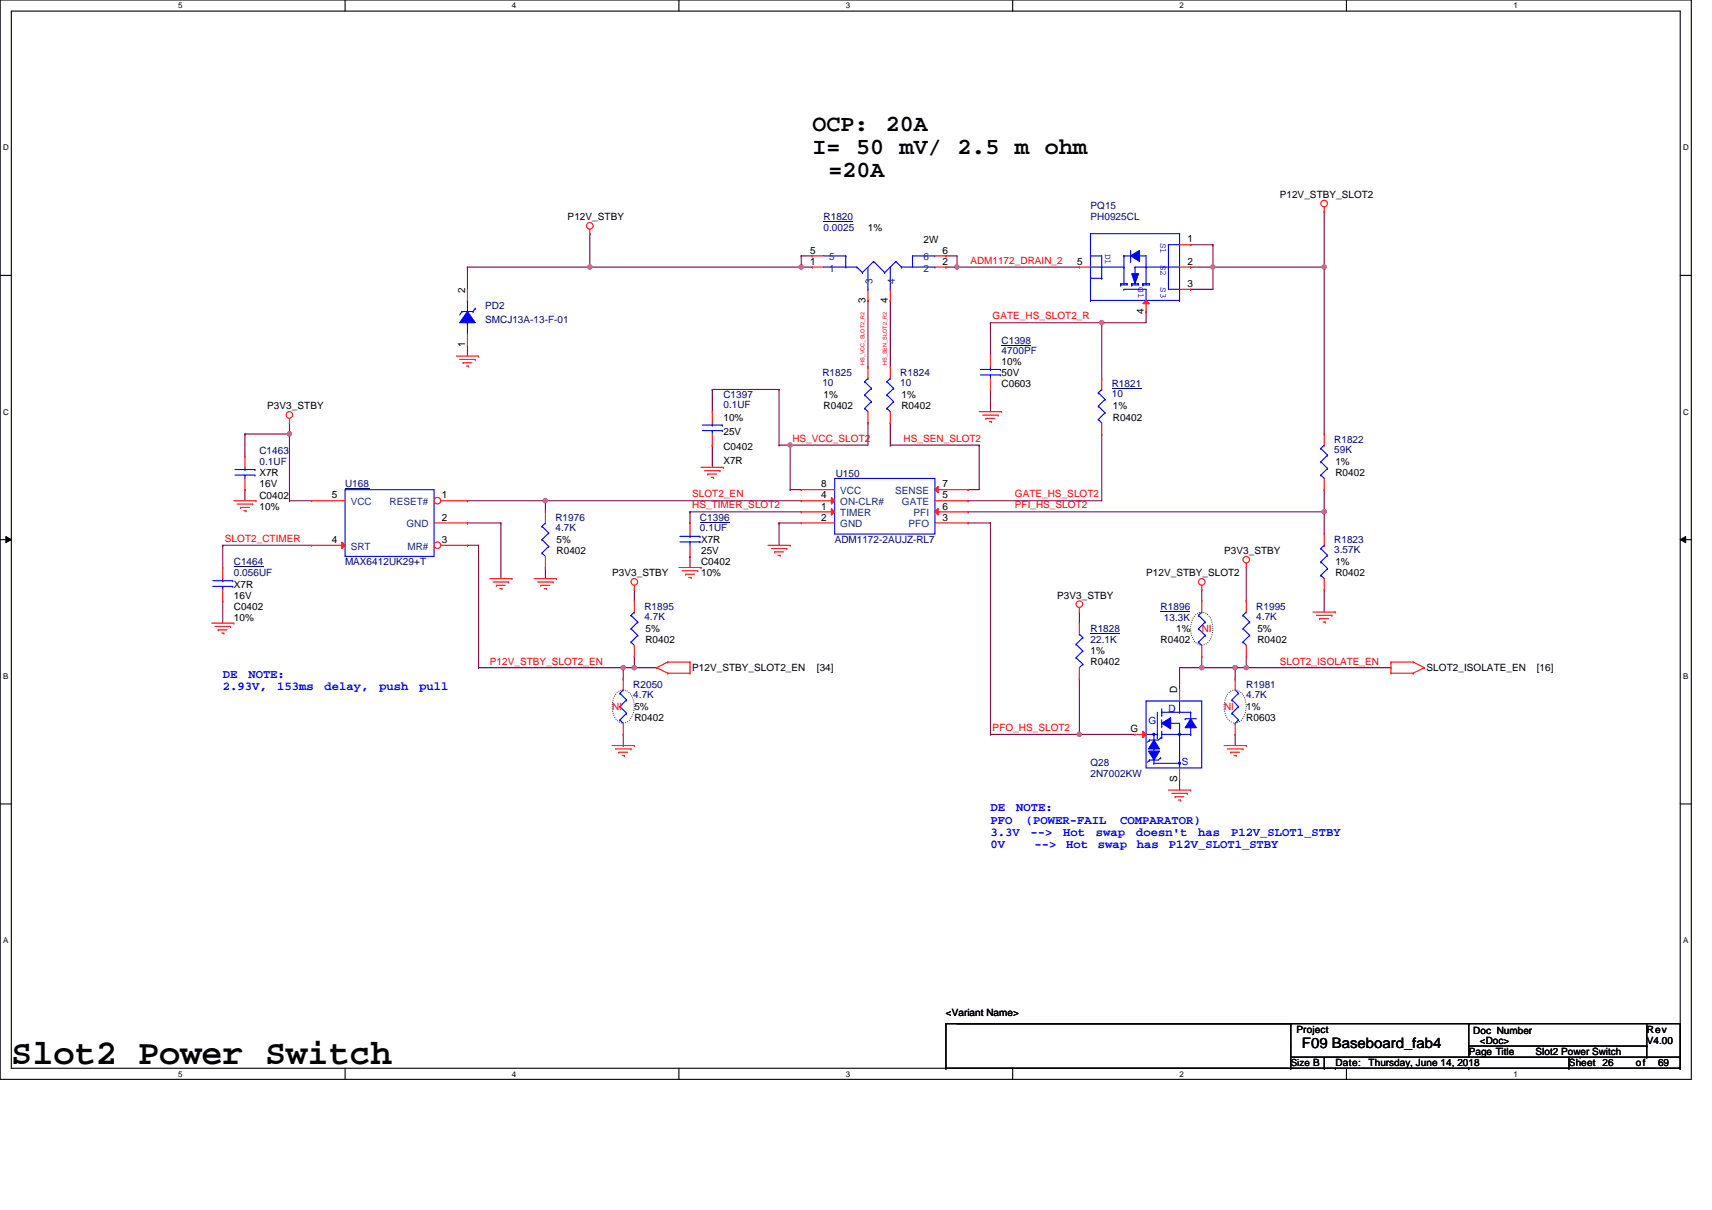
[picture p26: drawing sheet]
<svg xmlns="http://www.w3.org/2000/svg" width="297mm" height="210mm" viewBox="0 0 297 210" stroke-linecap="round" stroke-linejoin="round" font-family="sans-serif">
<defs><g id="words">
<text font-size="6.1" x="2" y="184.6">Slot2 Power Switch</text>
<g font-size="4">
<text x="140.9" y="22.7">OCP:</text>
<text x="153.7" y="22.7">20A</text>
<text x="140.9" y="26.7">I= 50 mV/ 2.5 m ohm</text>
<text x="143.7" y="30.8">=20A</text>
</g>
<text font-size="2.5" x="225.9" y="181.8">F09 Baseboard_fab4</text>
<g font-size="2.1" fill="#00f">
<text x="38.6" y="117.6">DE</text>
<text x="38.6" y="119.7">2.93V,</text>
<text x="43.1" y="117.6">NOTE:</text>
<text x="48.1" y="119.7">153ms</text>
<text x="56.3" y="119.7">delay,</text>
<text x="65.8" y="119.7">push</text>
<text x="72.7" y="119.7">pull</text>
<text x="171.8" y="140.8">DE</text>
<text x="171.8" y="142.9">PFO</text>
<text x="176.3" y="140.8">NOTE:</text>
<text x="178" y="142.9">(POWER-FAIL</text>
<text x="194.3" y="142.9">COMPARATOR)</text>
<text x="171.8" y="145">3.3V</text>
<text x="171.8" y="147.1">0V</text>
<text x="178.8" y="145">--&gt;</text>
<text x="179.5" y="147.1">--&gt;</text>
<text x="184.5" y="145">Hot</text>
<text x="185" y="147.1">Hot</text>
<text x="190.2" y="145">swap</text>
<text x="190.5" y="147.1">swap</text>
<text x="197.1" y="145">doesn't</text>
<text x="197.3" y="147.1">has</text>
<text x="202.8" y="147.1">P12V_SLOT1_STBY</text>
<text x="207.9" y="145">has</text>
<text x="213.6" y="145">P12V_SLOT1_STBY</text>
</g>
<g font-size="1.7">
<text x="222" y="34.4">P12V_STBY_SLOT2</text>
<text x="98.5" y="38.2">P12V_STBY</text>
<text x="150.6" y="40.2">1%</text>
<text x="140.6" y="44">5</text>
<text x="140.6" y="45.9">1</text>
<text x="160.2" y="42.1">2W</text>
<text x="163.6" y="45.9">2</text>
<text x="163.6" y="44">6</text>
<text x="186.9" y="45.9">5</text>
<text x="206" y="45.9">2</text>
<text x="206" y="42.1">1</text>
<text x="80.7" y="50.8" transform="rotate(-90 80.7 50.8)">2</text>
<text x="150.2" y="52.5" transform="rotate(-90 150.2 52.5)">3</text>
<text x="154.1" y="52.5" transform="rotate(-90 154.1 52.5)">4</text>
<text x="206" y="49.8">3</text>
<text x="198.5" y="54.4" transform="rotate(-90 198.5 54.4)">4</text>
<text x="80.7" y="60.2" transform="rotate(-90 80.7 60.2)">1</text>
<text x="173.8" y="63.3">10%</text>
<text x="173.8" y="65.2">50V</text>
<text x="46.4" y="71">P3V3_STBY</text>
<text x="142.9" y="69.1">1%</text>
<text x="142.9" y="71">R0402</text>
<text x="156.4" y="69.1">1%</text>
<text x="156.4" y="71">R0402</text>
<text x="173.8" y="67.2">C0603</text>
<text x="193.1" y="71">1%</text>
<text x="125.5" y="73">10%</text>
<text x="125.5" y="75.5">25V</text>
<text x="125.5" y="78">C0402</text>
<text x="193.1" y="73">R0402</text>
<text x="45" y="82.6">X7R</text>
<text x="125.5" y="80.5">X7R</text>
<text x="231.7" y="80.7">1%</text>
<text x="231.7" y="82.6">R0402</text>
<text x="45" y="84.5">16V</text>
<text x="45" y="86.5">C0402</text>
<text x="45" y="88.4">10%</text>
<text x="57.5" y="86.5">5</text>
<text x="76.7" y="86.5">1</text>
<text x="142.5" y="88.4">1</text>
<text x="142.5" y="86.5">4</text>
<text x="142.5" y="84.5">8</text>
<text x="163.6" y="86.5">5</text>
<text x="163.6" y="88.4">6</text>
<text x="163.6" y="84.5">7</text>
<text x="57.5" y="94.2">4</text>
<text x="76.7" y="90.3">2</text>
<text x="76.7" y="94.2">3</text>
<text x="96.6" y="94.2">5%</text>
<text x="121.6" y="94.2">X7R</text>
<text x="142.5" y="90.3">2</text>
<text x="163.6" y="90.3">3</text>
<text x="40.6" y="101.9">X7R</text>
<text x="96.6" y="96.1">R0402</text>
<text x="106.2" y="100">P3V3_STBY</text>
<text x="121.6" y="98.1">C0402</text>
<text x="121.6" y="100">10%</text>
<text x="121.6" y="96.1">25V</text>
<text x="198.9" y="100">P12V_STBY_SLOT2</text>
<text x="212.4" y="96.1">P3V3_STBY</text>
<text x="231.7" y="98.1">1%</text>
<text x="231.7" y="100">R0402</text>
<text x="40.6" y="105.8">C0402</text>
<text x="40.6" y="107.7">10%</text>
<text x="40.6" y="103.8">16V</text>
<text x="183.4" y="103.8">P3V3_STBY</text>
<text x="112" y="109.6">5%</text>
<text x="112" y="111.6">R0402</text>
<text x="189.2" y="113.5">1%</text>
<text x="201.4" y="111.6">R0402</text>
<text x="204.1" y="109.6">1%</text>
<text x="218.2" y="109.6">5%</text>
<text x="218.2" y="111.6">R0402</text>
<text x="120.1" y="116.4">P12V_STBY_SLOT2_EN</text>
<text x="141.7" y="116.4">[34]</text>
<text x="189.2" y="115.4">R0402</text>
<text x="247.5" y="116.4">SLOT2_ISOLATE_EN</text>
<text x="266.6" y="116.4">[16]</text>
<text x="110.1" y="123.1">5%</text>
<text x="110.1" y="125.1">R0402</text>
<text x="204.3" y="120.2" transform="rotate(-90 204.3 120.2)">D</text>
<text x="216.2" y="125.1">R0603</text>
<text x="216.2" y="123.1">1%</text>
<text x="196.1" y="127">G</text>
<text x="204.3" y="135.7" transform="rotate(-90 204.3 135.7)">S</text>
<text x="164.1" y="176.2">&lt;Variant Name&gt;</text>
<text x="224.9" y="179.1">Project</text>
<text x="255.6" y="179.3">Doc Number</text>
<text x="285.7" y="179.1">Rev</text>
<text x="224" y="184.9">Size B</text>
<text x="231.7" y="184.9">Date:</text>
<text x="237.5" y="184.9">Thursday, June 14, 2018</text>
<text x="254.8" y="183">Page Title</text>
<text x="256.8" y="181.1">&lt;Doc&gt;</text>
<text x="266.4" y="183">Slot2 Power Switch</text>
<text x="272.2" y="184.9">Sheet 26</text>
<text x="283.8" y="184.9">of</text>
<text x="285.7" y="181.1">V4.00</text>
<text x="287.7" y="184.9">69</text>
</g>
<g font-size="1.7" fill="#000080">
<text x="142.9" y="38.2">R1820</text>
<text x="142.9" y="40.2">0.0025</text>
<text x="189.2" y="36.3">PQ15</text>
<text x="189.2" y="38.2">PH0925CL</text>
<text x="84.2" y="53.7">PD2</text>
<text x="84.2" y="56">SMCJ13A-13-F-01</text>
<text x="173.8" y="59.6">C1398</text>
<text x="142.7" y="65.2">R1825</text>
<text x="156.2" y="65.2">R1824</text>
<text x="173.8" y="61.4">4700PF</text>
<text x="125.5" y="69.1">C1397</text>
<text x="125.5" y="70.8">0.1UF</text>
<text x="142.7" y="67">10</text>
<text x="156.2" y="67">10</text>
<text x="192.9" y="67.2">R1821</text>
<text x="192.9" y="68.9">10</text>
<text x="231.5" y="76.8">R1822</text>
<text x="45" y="78.8">C1463</text>
<text x="45" y="80.7">0.1UF</text>
<text x="145" y="82.8">U150</text>
<text x="231.5" y="78.6">59K</text>
<text x="59.9" y="84.5">U168</text>
<text x="96.4" y="90.3">R1976</text>
<text x="96.4" y="92.1">4.7K</text>
<text x="121.5" y="90.3">C1396</text>
<text x="121.5" y="92.1">0.1UF</text>
<text x="144.8" y="94.2">ADM1172-2AUJZ-RL7</text>
<text x="231.5" y="94.2">R1823</text>
<text x="231.5" y="95.9">3.57K</text>
<text x="40.6" y="98.1">C1464</text>
<text x="40.6" y="100">0.056UF</text>
<text x="59.9" y="98.1">MAX6412UK29+T</text>
<text x="111.8" y="105.8">R1895</text>
<text x="111.8" y="107.5">4.7K</text>
<text x="201.4" y="105.8">R1896</text>
<text x="201.9" y="107.7">13.3K</text>
<text x="218" y="105.8">R1995</text>
<text x="218" y="107.5">4.7K</text>
<text x="189.2" y="109.6">R1828</text>
<text x="189.2" y="111.6">22.1K</text>
<text x="109.9" y="119.3">R2050</text>
<text x="216.2" y="119.3">R1981</text>
<text x="109.9" y="121">4.7K</text>
<text x="216.2" y="121">4.7K</text>
<text x="189.2" y="132.8">Q28</text>
<text x="189.2" y="134.7">2N7002KW</text>
</g>
<g font-size="1.7" fill="#004080">
<text x="143.9" y="45.2">5</text>
<text x="143.9" y="47.1">1</text>
<text x="160.2" y="47.1">2</text>
<text x="160.2" y="45.2">6</text>
<text x="151.4" y="49.2" transform="rotate(-90 151.4 49.2)">3</text>
<text x="155.3" y="49.2" transform="rotate(-90 155.3 49.2)">4</text>
<text x="60.9" y="87.7">VCC</text>
<text x="67.6" y="87.7">RESET#</text>
<text x="145.8" y="89.6">TIMER</text>
<text x="145.8" y="87.7">ON-CLR#</text>
<text x="145.8" y="85.7">VCC</text>
<text x="155.3" y="85.7">SENSE</text>
<text x="156.5" y="87.7">GATE</text>
<text x="158.5" y="89.6">PFI</text>
<text x="60.9" y="95.4">SRT</text>
<text x="70.5" y="91.5">GND</text>
<text x="70.7" y="95.4">MR#</text>
<text x="145.8" y="91.5">GND</text>
<text x="157.6" y="91.5">PFO</text>
</g>
<g font-size="1.7" fill="#f00">
<text x="168.4" y="45.7">ADM1172_DRAIN_2</text>
<text x="172.2" y="55.4">GATE_HS_SLOT2_R</text>
<text x="137.5" y="76.6">HS_VCC_SLOT2</text>
<text x="156.8" y="76.6">HS_SEN_SLOT2</text>
<text x="120.1" y="88.2">HS_TIMER_SLOT2</text>
<text x="120.1" y="86.3">SLOT2_EN</text>
<text x="176.1" y="86.3">GATE_HS_SLOT2</text>
<text x="176.1" y="88.2">PFI_HS_SLOT2</text>
<text x="39" y="94">SLOT2_CTIMER</text>
<text x="208.5" y="109.6">NI</text>
<text x="85" y="115.4">P12V_STBY_SLOT2_EN</text>
<text x="222" y="115.4">SLOT2_ISOLATE_EN</text>
<text x="106.2" y="123.1">NI</text>
<text x="212.4" y="123.1">NI</text>
<text x="172.2" y="126.8">PFO_HS_SLOT2</text>
</g>
<g font-size="1.7" fill="#00f">
<text x="199.3" y="125.6">G</text>
<text x="202.7" y="123.5">D</text>
<text x="205" y="132.7">S</text>
</g>
<g font-size="1.6" fill="#00f">
<text x="191.7" y="44" transform="rotate(90 191.7 44)">D1</text>
<text x="201.4" y="42.1" transform="rotate(90 201.4 42.1)">S1</text>
<text x="201.4" y="45.9" transform="rotate(90 201.4 45.9)">S2</text>
<text x="197.5" y="49.8" transform="rotate(90 197.5 49.8)">G1</text>
<text x="201.4" y="49.8" transform="rotate(90 201.4 49.8)">S3</text>
</g>
<g font-size="1.4">
<text x="30.9" y="1.5">5</text>
<text x="88.8" y="1.5">4</text>
<text x="146.7" y="1.5">3</text>
<text x="204.7" y="1.5">2</text>
<text x="262.6" y="1.5">1</text>
<text x=".5" y="26.1">D</text>
<text x="292" y="26.1">D</text>
<text x=".5" y="71.9">C</text>
<text x="292" y="71.9">C</text>
<text x=".5" y="117.8">B</text>
<text x="292" y="117.8">B</text>
<text x=".5" y="163.6">A</text>
<text x="292" y="163.6">A</text>
<text x="30.9" y="186.8">5</text>
<text x="88.8" y="186.8">4</text>
<text x="146.7" y="186.8">3</text>
<text x="204.7" y="186.8">2</text>
<text x="262.6" y="186.8">1</text>
</g>
<g font-size="1" fill="#f00">
<text x="150" y="63.3" transform="rotate(-90 150 63.3)">HS_VCC_SLOT2_R2</text>
<text x="153.9" y="63.3" transform="rotate(-90 153.9 63.3)">HS_SEN_SLOT2_R2</text>
</g>
</g></defs>
<path d="M0 0h293.5v187.2h-293.5zM2 1.9h289.5v183.4h-289.5z" fill="none" stroke="#000" stroke-width=".19"/>
<g fill="#fff">
<path d="M30.9 .2h.8v1.6h-.8z"/>
<path d="M30.9 185.5h.8v1.6h-.8z"/>
</g>
<path d="M59.9 0v1.9M59.9 185.3v1.9" fill="none" stroke="#000" stroke-width=".19"/>
<g fill="#fff">
<path d="M88.8 .2h.8v1.6h-.8z"/>
<path d="M88.8 185.5h.8v1.6h-.8z"/>
</g>
<path d="M117.8 0v1.9M117.8 185.3v1.9" fill="none" stroke="#000" stroke-width=".19"/>
<g fill="#fff">
<path d="M146.7 .2h.8v1.6h-.8z"/>
<path d="M146.7 185.5h.8v1.6h-.8z"/>
</g>
<path d="M175.7 0v1.9M175.7 185.3v1.9" fill="none" stroke="#000" stroke-width=".19"/>
<g fill="#fff">
<path d="M204.7 .2h.7v1.6h-.7z"/>
<path d="M204.7 185.5h.7v1.6h-.7z"/>
</g>
<path d="M233.6 0v1.9M233.6 185.3v1.9" fill="none" stroke="#000" stroke-width=".19"/>
<g fill="#fff">
<path d="M262.6 .2h.7v1.6h-.7z"/>
<path d="M262.6 185.5h.7v1.6h-.7z"/>
<path d="M.5 24.8h1v1.6h-1z"/>
<path d="M292 24.8h1v1.6h-1z"/>
<path d="M.5 70.7h1v1.5h-1z"/>
<path d="M292 70.7h1v1.5h-1z"/>
</g>
<path d="M0 47.8h2M291.5 47.8h2" fill="none" stroke="#000" stroke-width=".19"/>
<g fill="#fff">
<path d="M.5 116.5h.9v1.6h-.9z"/>
<path d="M292 116.5h.9v1.6h-.9z"/>
</g>
<path d="M0 93.6h2M291.5 93.6h2" fill="none" stroke="#000" stroke-width=".19"/>
<path d="M1 93.1l1 .5-1 .5zM291.5 93.6l1-.5v1z" fill="#000"/>
<path d="M1 93.1l1 .5-1 .5zM291.5 93.6l1-.5v1z" fill="none" stroke="#000" stroke-width=".17"/>
<g fill="#fff">
<path d="M.5 162.4h.9v1.5h-.9z"/>
<path d="M292 162.4h.9v1.5h-.9z"/>
</g>
<path d="M0 139.5h2M291.5 139.5h2" fill="none" stroke="#000" stroke-width=".19"/>
<path d="M207.3 106.8a1.54 1.54 0 0 1 2.7 .4 3.7 3.7 0 0 1-.6 4.4 1.55 1.55 0 0 1-2.4-.7 4 4 0 0 1 .3-4.1zM106.9 120.3a1.52 1.52 0 0 1 1.5-.6 1.52 1.52 0 0 1 1.2 1.1 3.7 3.7 0 0 1-.6 4.4 1.53 1.53 0 0 1-2.4-.8 4 4 0 0 1 .3-4.1zM213.1 120.3a1.52 1.52 0 0 1 1.5-.6 1.52 1.52 0 0 1 1.2 1.1 3.7 3.7 0 0 1-.7 4.4 1.53 1.53 0 0 1-2.3-.8 4 4 0 0 1 .3-4.1z" fill="none" stroke="#000" stroke-width=".19" stroke-dasharray="0 .4"/>
<path d="M81.1 59.8h.1M81.1 46.3h.1M81.1 46.3v3.9M81.1 59.8v2M81.1 46.3h57.9M102.3 40.5h.1M102.3 46.3h.1M102.3 40.5v5.8" fill="none" stroke="#800040" stroke-width=".19"/>
<circle cx="139" cy="46.3" r=".38" fill="#f0f"/>
<circle cx="139" cy="46.3" r=".38" fill="none" stroke="#f0f" stroke-width=".19"/>
<circle cx="102.3" cy="46.3" r=".38" fill="#f0f"/>
<circle cx="102.3" cy="46.3" r=".38" fill="none" stroke="#f0f" stroke-width=".19"/>
<path d="M139 44.4h.1M139 46.3h.1M139 44.4h1.9M139 44.4v1.9M139 46.3h1.9M166 46.3h.1M166 46.3h21.3" fill="none" stroke="#800040" stroke-width=".19"/>
<circle cx="166" cy="46.3" r=".38" fill="#f0f"/>
<circle cx="166" cy="46.3" r=".38" fill="none" stroke="#f0f" stroke-width=".19"/>
<g fill="none" stroke="#800040" stroke-width=".19">
<path d="M229.8 36.7h.1M229.8 36.7v9.6M164.1 44.4h.1M164.1 44.4h1.9v1.9M166 46.3h.1M123.6 67.6h.1M123.6 67.6h11.6M123.6 67.6v3.8M135.2 77.2h.1M135.2 67.6h.1M135.2 67.6v9.6M137.1 77.2h.1"/>
<path d="M137.1 77.2v7.7M150.6 73.3h.1M150.6 73.3v3.9h-15.4M154.5 73.3h.1M154.5 77.2h.1M154.5 77.2h15.4M154.5 73.3v3.9M169.9 77.2h.1M169.9 77.2v7.7h-1.9M137.1 84.9h.1M137.1 84.9h1.9M168 84.9h.1"/>
</g>
<circle cx="137.1" cy="77.2" r=".38" fill="#f0f"/>
<circle cx="137.1" cy="77.2" r=".38" fill="none" stroke="#f0f" stroke-width=".19"/>
<g fill="none" stroke="#800040" stroke-width=".19">
<path d="M171.8 56h.1M171.8 56v5.8M191.2 56h.1M191.2 56v9.6M198.9 54h.1M198.9 54v2h-7.7M210.5 46.3h.1M210.5 46.3h19.3M123.6 77.2h.1M123.6 77.2v3.9M171.8 67.6h.1M171.8 67.6v3.8"/>
<path d="M191.2 75.3h.1M191.2 75.3v11.6h-23.2M119.7 96.5h.1M119.7 88.8h.1M119.7 88.8v1.9M119.7 96.5v1.9M119.7 88.8h19.3M135.2 90.7h.1M135.2 90.7v3.9M135.2 90.7h3.8M168 86.9h.1M229.8 84.9h.1"/>
<path d="M229.8 84.9v3.9M229.8 102.3h.1M229.8 102.3v3.9"/>
</g>
<circle cx="229.7" cy="46.3" r=".38" fill="#f0f"/>
<circle cx="229.7" cy="46.3" r=".38" fill="none" stroke="#f0f" stroke-width=".19"/>
<circle cx="210.4" cy="46.3" r=".38" fill="#f0f"/>
<circle cx="210.4" cy="46.3" r=".38" fill="none" stroke="#f0f" stroke-width=".19"/>
<path d="M229.8 46.3h.1M229.8 46.3v29M168 88.8h.1M168 88.8h61.8" fill="none" stroke="#800040" stroke-width=".19"/>
<circle cx="229.7" cy="88.8" r=".38" fill="#f0f"/>
<circle cx="229.7" cy="88.8" r=".38" fill="none" stroke="#f0f" stroke-width=".19"/>
<path d="M171.8 56h.1M171.8 56h19.4M229.8 88.8h.1M229.8 88.8v3.8" fill="none" stroke="#800040" stroke-width=".19"/>
<circle cx="191.1" cy="56" r=".38" fill="#f0f"/>
<circle cx="191.1" cy="56" r=".38" fill="none" stroke="#f0f" stroke-width=".19"/>
<g fill="none" stroke="#800040" stroke-width=".19">
<path d="M150.6 52.1h.1M150.6 52.1v11.6M154.5 52.1h.1M154.5 52.1v11.6M164.1 46.3h.1M164.1 46.3h1.9M206.6 42.5h.1M206.6 46.3h.1M206.6 50.2h.1M206.6 42.5h3.9M206.6 46.3h3.9M210.5 42.5h.1"/>
<path d="M210.5 46.3h.1M210.5 42.5v7.7h-3.9M42.5 75.3h.1M42.5 75.3v3.8M50.2 73.3h.1M50.2 73.3v2h-7.7"/>
</g>
<circle cx="50.2" cy="75.3" r=".38" fill="#f0f"/>
<circle cx="50.2" cy="75.3" r=".38" fill="none" stroke="#f0f" stroke-width=".19"/>
<g fill="none" stroke="#800040" stroke-width=".19">
<path d="M50.2 75.3h.1M50.2 75.3v11.6M38.6 94.6h.1M38.6 94.6h15.5M38.6 94.6v3.8M81.1 90.7h.1M81.1 86.9h.1M81.1 90.7h5.8M81.1 86.9h13.5M86.9 90.7h.1M86.9 90.7v9.7M171.8 90.7h.1"/>
<path d="M171.8 90.7v36.7M38.6 104.2h.1M38.6 104.2v3.9M187.3 106.2h.1M187.3 117.8h.1M187.3 106.2v1.9M187.3 117.8v9.6M204.7 115.8h.1M204.7 115.8v3.9M204.7 115.8h3.8M208.5 115.8h.1M171.8 127.4h.1"/>
<path d="M171.8 127.4h25.1M187.3 127.4h.1M204.7 135.1h.1M204.7 135.1v2"/>
</g>
<circle cx="187.3" cy="127.4" r=".38" fill="#f0f"/>
<circle cx="187.3" cy="127.4" r=".38" fill="none" stroke="#f0f" stroke-width=".19"/>
<g fill="none" stroke="#800040" stroke-width=".19">
<path d="M42.5 84.9h.1M42.5 84.9v2M50.2 86.9h.1M50.2 86.9h3.9M83 94.6h.1M83 94.6v21.2M168 90.7h3.8M171.8 90.7h.1M83 115.8h.1M83 115.8h25.1M110.1 102.3h.1M110.1 113.9h.1"/>
<path d="M110.1 102.3v1.9M110.1 113.9v1.9"/>
</g>
<circle cx="108.1" cy="115.8" r=".38" fill="#f0f"/>
<circle cx="108.1" cy="115.8" r=".38" fill="none" stroke="#f0f" stroke-width=".19"/>
<path d="M81.1 94.6h.1M81.1 94.6h1.9M110.1 115.8h.1M110.1 115.8h3.8" fill="none" stroke="#800040" stroke-width=".19"/>
<circle cx="110" cy="115.8" r=".38" fill="#f0f"/>
<circle cx="110" cy="115.8" r=".38" fill="none" stroke="#f0f" stroke-width=".19"/>
<path d="M94.6 98.4h.1M94.6 86.9h.1M94.6 86.9v1.9M94.6 98.4v2M94.6 86.9h44.4" fill="none" stroke="#800040" stroke-width=".19"/>
<circle cx="94.6" cy="86.9" r=".38" fill="#f0f"/>
<circle cx="94.6" cy="86.9" r=".38" fill="none" stroke="#f0f" stroke-width=".19"/>
<path d="M208.5 102.3h.1M208.5 113.9h.1M208.5 102.3v1.9M208.5 113.9v1.9" fill="none" stroke="#800040" stroke-width=".19"/>
<circle cx="208.5" cy="115.8" r=".38" fill="#f0f"/>
<circle cx="208.5" cy="115.8" r=".38" fill="none" stroke="#f0f" stroke-width=".19"/>
<path d="M208.5 115.8h5.8M214.3 115.8h.1M214.3 127.4h.1M214.3 127.4v1.9" fill="none" stroke="#800040" stroke-width=".19"/>
<circle cx="214.3" cy="115.8" r=".38" fill="#f0f"/>
<circle cx="214.3" cy="115.8" r=".38" fill="none" stroke="#f0f" stroke-width=".19"/>
<path d="M216.2 98.4v5.8M214.3 115.8h.1M214.3 115.8v2M214.3 115.8h27M216.2 115.8h.1M216.2 104.2h.1M216.2 113.9v1.9M241.3 115.8h.1" fill="none" stroke="#800040" stroke-width=".19"/>
<circle cx="216.2" cy="115.8" r=".38" fill="#f0f"/>
<circle cx="216.2" cy="115.8" r=".38" fill="none" stroke="#f0f" stroke-width=".19"/>
<path d="M108.1 117.8h.1M110.1 115.8h.1M110.1 115.8h-2v2M108.1 129.3h.1M108.1 127.4v1.9" fill="none" stroke="#800040" stroke-width=".19"/>
<g fill="none" stroke="#f00" stroke-width=".19">
<path d="M102.3 39.8v.7M229.8 36.7h.1M229.8 35.9v.8M102.3 40.5h.1M50.2 73.3h.1M50.2 72.6v.7M79.2 61.8h3.8M79.8 62.4h2.7M80.3 62.9h.1M80.3 62.9h1.6M80.9 63.5h.4M81.3 63.5h.1"/>
<path d="M82.5 62.4h.1M83 61.8h.1M169.9 71.4h3.9M170.5 72h2.7M171.1 72.6h.1M171.1 72.6h1.5M171.6 73.2h.4M172 73.2h.1M173.2 72h.1M173.8 71.4h.1M40.6 86.9h3.8M41.1 87.4h2.8"/>
<path d="M41.7 88h.1M41.7 88h1.6M42.3 88.6h.4M42.7 88.6h.1M43.9 87.4h.1M44.4 86.9h.1M117.8 98.4h3.8M118.4 99h2.7M119 99.6h.1M119 99.6h1.5M121.1 99h.1M121.6 98.4h.1"/>
<path d="M121.6 81.1h3.9M122.2 81.7h2.7M122.8 82.2h.1M122.8 82.2h1.6M123.4 82.8h.4M123.8 82.8h.1M124.9 81.7h.1M125.5 81.1h.1M133.2 94.6h3.9M133.8 95.2h2.7M134.4 95.7h.1M134.4 95.7h1.5"/>
<path d="M135 96.3h.4M135.4 96.3h.1M136.5 95.2h.1M137.1 94.6h.1M216.2 98.4h.1M216.2 97.7v.7M36.7 108.1h3.9M37.3 108.7h2.7M37.9 109.3h.1M37.9 109.3h1.5M38.5 109.8h.3M38.8 109.8h.1"/>
<path d="M40 108.7h.1M40.6 108.1h.1M85 100.4h3.8M85.6 101h2.7M86.1 101.5h.1M86.1 101.5h1.6M86.7 102.1h.4M87.1 102.1h.1M88.3 101h.1M88.8 100.4h.1M92.7 100.4h3.9M93.3 101h2.7"/>
<path d="M93.8 101.5h.1M93.8 101.5h1.6M94.4 102.1h.4M94.8 102.1h.1M96 101h.1M96.6 100.4h.1M110.1 102.3h.1M110.1 101.5v.8M113.9 115.8h.1M113.9 115.8l2 1M115.9 114.9h.1M115.9 116.8h.1"/>
<path d="M115.9 114.9h3.8M115.9 116.8h3.8M115.9 114.9l-2 .9M119.5 100.2h.4M119.7 114.9h.1M119.7 116.8h.1M119.7 114.9v1.9M119.9 100.2h.1M187.3 106.2h.1M187.3 105.4v.8M208.5 102.3h.1M208.5 101.5v.8"/>
<path d="M227.8 106.2h3.9M228.4 106.7h2.7M229 107.3h.1M229 107.3h1.5M229.5 107.9h.5M230 107.9h.1M231.1 106.7h.1M231.7 106.2h.1M241.3 116.8h.1M241.3 114.9h.1M241.3 114.9h3.9M241.3 116.8h3.9"/>
<path d="M241.3 114.9v1.9M245.2 114.9h.1M245.2 116.8h.1M245.2 114.9l1.9 .9M247.1 115.8h.1M247.1 115.8l-1.9 1M106.2 129.3h3.9M106.8 129.9h2.7M107.4 130.5h.1M107.4 130.5h1.5M107.9 131.1h.4M108.3 131.1h.1"/>
<path d="M109.5 129.9h.1M110.1 129.3h.1M202.7 137.1h3.9M203.3 137.6h2.7M203.9 138.2h.1M203.9 138.2h1.5M204.5 138.8h.3M204.8 138.8h.1M206 137.6h.1M206.6 137.1h.1M212.4 129.3h3.8M213 129.9h2.7"/>
<path d="M213.5 130.5h.1M213.5 130.5h1.6M214.1 131.1h.4M214.5 131.1h.1M215.7 129.9h.1M216.2 129.3h.1"/>
<circle cx="102.3" cy="39.2" r=".57"/>
<circle cx="229.7" cy="35.3" r=".57"/>
<circle cx="50.2" cy="72" r=".57"/>
<circle cx="216.2" cy="97.1" r=".57"/>
<circle cx="110.1" cy="100.9" r=".57"/>
<circle cx="187.3" cy="104.8" r=".57"/>
<circle cx="208.5" cy="100.9" r=".57"/>
</g>
<g fill="none" stroke="#000" stroke-width=".19">
<path d="M164.1 177.6h.1M164.1 177.6h127.4M164.1 177.6v7.7M224 177.6h.1M224 177.6v7.7M254.8 177.6h.1M254.8 177.6v5.8M285.7 177.6v5.8M291.5 177.6h.1M291.5 177.6v7.7M164.1 185.3h.1M164.1 185.3h127.4"/>
<path d="M224 185.3h.1M224 183.4h67.5M229.8 185.3h.1M229.8 183.4v1.9M231.7 185.3h.1M254.8 185.3h.1M254.8 181.5h30.9M272.2 185.3h.1M272.2 183.4v1.9M274.1 183.4h.1M285.7 181.5h.1M285.7 183.4h.1"/>
<path d="M291.5 185.3h.1M291.5 183.4h.1"/>
</g>
<path d="M196.2 44.4l1.5-1v2z" fill="#00f"/>
<path d="M196.2 44.4l1.5-1v2z" fill="none" stroke="#00f" stroke-width=".19"/>
<path d="M196.4 47.5h1.1l-.6 1.7z" fill="#00f"/>
<g fill="none" stroke="#00f" stroke-width=".19">
<path d="M189.2 44.4h.1M189.2 40.5h.1M189.2 52.1h.1M189.2 44.4h2v3.9M189.2 46.3h5.8M189.2 40.5h15.5M189.2 40.5v11.6M189.2 52.1h15.5M189.2 48.3h2M191.2 48.3h.1M191.2 46.3h.1M194.4 49.4h.1"/>
<path d="M194.4 49.2h.1M194.4 49.2h1.2M194.4 49.2v.2M195 50.2h.1M195 44.4h.1M195 46.3h.1M195 50.2h3.9v1.9M195 44.4h1.2M195 44.4v4.8M195.6 49.2h.1M195.6 49.2v.2h-1.2M196.2 45.4h.1"/>
<path d="M196.2 43.4v2M196.4 47.5h1.1l-.6 1.7zM196.4 49.4h.1M196.4 49.2h.1M196.4 49.2h1.1M196.4 49.2v.2M196.9 49.2h.1M196.9 46.3h.1M196.9 46.3h7.8M196.9 46.3v2.9M197.5 49.2h.1M197.5 49.2v.2h-1.1"/>
<path d="M197.7 44.4h.1M197.7 44.4h1.2v4.8M198.3 49.4h.1M198.3 49.2h.1M198.3 49.2h1.2M198.3 49.2v.2M198.9 52.1h.1M198.9 46.3h.1M198.9 49.2h.1M199.5 49.2h.1M199.5 49.2v.2h-1.2M202.7 46.7h.1"/>
<path d="M202.7 46.5h.1M202.7 46.3h.1M202.7 42.5h.1M202.7 42.5v7.7h2M202.7 42.5h2M204.7 50.2h.1M204.7 46.3h.1M204.7 40.5h.1M204.7 52.1h.1M204.7 40.5v11.6"/>
</g>
<path d="M187.3 46.3h.1M187.3 46.3h1.9M204.7 50.2h1.9M204.7 46.3h1.9M206.6 50.2h.1M206.6 46.3h.1" fill="none" stroke="#f00" stroke-width=".19"/>
<path d="M198.3 52.7l.6-.6 .5 .6z" fill="#f00"/>
<path d="M198.3 52.7l.6-.6 .5 .6zM198.9 54h.1M198.9 52.1v1.9M204.7 42.5h1.9M206.6 42.5h.1" fill="none" stroke="#f00" stroke-width=".19"/>
<path d="M201.6 125.5l1.5-1v1.9z" fill="#00f"/>
<g fill="none" stroke="#00f" stroke-width=".19">
<path d="M200.8 128h.1M200.8 123.5v4.5M201.6 125.5l1.5-1v1.9zM201.6 124.1h.1M201.6 126h.1M201.6 128h.1M201.6 125.5h.1M201.6 123.5h.1M201.6 123v1.1M201.6 124.9v1.1M201.6 126.8v1.2M201.6 125.5h3.1v7.7"/>
<path d="M201.6 127.4h5M201.6 123.5h5M204.7 127.4h.1M204.7 123.5h.1M204.7 121.6v1.9M205.6 124.7h.1M205.6 124.7h2M206.6 127.4h.1M206.6 123.5h.1M206.6 123.5v1.2M206.6 126.2v1.2"/>
</g>
<path d="M200.2 128.4l1 1.5h-1.9z" fill="#00f"/>
<g fill="none" stroke="#00f" stroke-width=".19">
<path d="M199.5 128.4h.1M199.5 131.8h.1M199.5 128.4h1.5M199.5 131.8h1.5M200.2 128.4l1 1.5h-1.9zM200.2 128.9h.1M200.2 130.7h.1M200.2 132.4h.1M200.2 127.4v1.5M200.2 129.5v1.2M200.2 131.1v1.3M200.2 132.4h4.5"/>
<path d="M204.7 132.4h.1"/>
</g>
<path d="M200.1 127.3h.2v.2h-.2z" fill-rule="evenodd" fill="#00f"/>
<path d="M200.1 127.3h.2v.2h-.2z" fill="none" stroke="#00f" stroke-width=".19"/>
<path d="M199.3 130.3h1.9l-1 1.5z" fill="#00f"/>
<path d="M198.9 127.4h1.9M199.3 130.3h1.9l-1 1.5zM200.8 127.4h.1" fill="none" stroke="#00f" stroke-width=".19"/>
<path d="M204.5 132.3h.3v.2h-.3z" fill-rule="evenodd" fill="#00f"/>
<path d="M198.9 121.6h9.6v11.6h-9.6zM199.5 128.4h.1M199.5 131.8h.1M199.5 128.4l-.4 .4M199.5 131.8l-.4 .4M201.4 128h.1M201.4 131.5h.1M201.4 128l-.4 .4M201.4 131.5l-.4 .3M204.5 132.3h.3v.2h-.3z" fill="none" stroke="#00f" stroke-width=".19"/>
<path d="M206.6 124.7l1 1.5h-2z" fill="#00f"/>
<path d="M206.6 124.7l1 1.5h-2z" fill="none" stroke="#00f" stroke-width=".19"/>
<path d="M204.5 127.3h.3v.2h-.3z" fill-rule="evenodd" fill="#00f"/>
<path d="M204.5 127.3h.3v.2h-.3z" fill="none" stroke="#00f" stroke-width=".19"/>
<path d="M204.7 119.7h.1M204.7 119.7v1.9" fill="none" stroke="#f00" stroke-width=".19"/>
<path d="M198.3 126.8l.6 .6-.6 .6z" fill="#f00"/>
<g fill="none" stroke="#f00" stroke-width=".19">
<path d="M140.9 44.4h.1M140.9 46.3h.1M140.9 46.3h2M140.9 44.4h2M150.6 52.1h.1M150.6 50.2v1.9M154.5 52.1h.1M154.5 50.2v1.9M162.2 46.3h1.9M162.2 44.4h1.9M164.1 46.3h.1M164.1 44.4h.1"/>
<path d="M42.5 79.1h.1M42.5 79.1v2M150.6 73.3h.1M150.6 63.7h.1M150.6 63.7v1.9M150.6 71.4v1.9M154.5 73.3h.1M154.5 63.7h.1M154.5 63.7v1.9M154.5 71.4v1.9M191.2 75.3h.1M191.2 65.6h.1"/>
<path d="M191.2 65.6v2M191.2 73.3v2M229.8 75.3h.1M229.8 75.3v1.9M42.5 84.9h.1M42.5 83v1.9M229.8 84.9h.1M229.8 92.6h.1M229.8 83v1.9M229.8 92.6v2M108.1 117.8h.1M108.1 117.8v1.9"/>
<path d="M110.1 113.9h.1M110.1 104.2h.1M110.1 104.2v2M110.1 112v1.9M208.5 113.9h.1M208.5 104.2h.1M208.5 104.2v2M208.5 112v1.9M214.3 117.8h.1M214.3 117.8v1.9M229.8 102.3h.1M229.8 100.4v1.9"/>
<path d="M108.1 127.4h.1M108.1 125.5v1.9M196.9 127.4h.1M196.9 127.4h2M198.3 126.8l.6 .6-.6 .6zM204.7 135.1h.1M204.7 133.2v1.9M214.3 127.4h.1M214.3 125.5v1.9"/>
</g>
<g fill="none" stroke="#00f" stroke-width=".19">
<path d="M142.9 46.3h5.8M142.9 44.4h3.8M146.7 44.4h.1M146.7 46.3h.1M146.7 44.4v1.9M148.7 46.3h.1M148.7 46.3l.9 1M149.6 47.3h.1M150.6 50.2h.1M150.6 46.3v3.9M151.6 45.4h.1M151.6 45.4l-2 1.9"/>
<path d="M151.6 45.4l1.9 1.9M153.5 47.3h.1M154.5 50.2h.1M154.5 46.3v3.9M155.4 45.4h.1M155.4 45.4l-1.9 1.9M155.4 45.4l1 .9M156.4 46.3h.1M156.4 46.3h5.8M158.3 44.4h.1M158.3 44.4h3.9M158.3 44.4v1.9"/>
<path d="M162.2 46.3h.1M162.2 44.4h.1M150 70.8h.1M150 68.5h.1M150 66.2h.1M150 70.8l.6 .6M150 68.5l1.2 1.2M150 66.2l1.2 1.2M150.6 65.6h.1M150.6 65.6l-.6 .6M151.2 69.7h.1M151.2 67.4h.1"/>
<path d="M151.2 69.7l-1.2 1.1M151.2 67.4l-1.2 1.1M153.9 70.8h.1M153.9 68.5h.1M153.9 66.2h.1M153.9 70.8l.6 .6M153.9 68.5l1.1 1.2M153.9 66.2l1.1 1.2M154.5 65.6h.1M154.5 65.6l-.6 .6M155 69.7h.1M155 67.4h.1"/>
<path d="M155 69.7l-1.1 1.1M155 67.4l-1.1 1.1M190.6 72.8h.1M190.6 70.5h.1M190.6 68.1h.1M190.6 72.8l.6 .5M190.6 70.5l1.1 1.1M190.6 68.1l1.1 1.2M191.2 67.6h.1M191.2 67.6l-.6 .5M191.7 71.6h.1M191.7 69.3h.1"/>
<path d="M191.7 71.6l-1.1 1.2M191.7 69.3l-1.1 1.2M229.2 77.8h.1M229.2 77.8l1.1 1.2M229.8 77.2h.1M229.8 77.2l-.6 .6M230.3 79h.1M230.3 79l-1.1 1.1M40.8 82.4h3.4M40.8 81.4h3.4M42.5 81.4h.1M42.5 82.4h.1"/>
<path d="M42.5 81.1v.3M42.5 82.4v.6M44.2 82.4h.1M44.2 81.4h.1M144.8 83h17.4v9.6h-17.4zM229.2 82.4h.1M229.2 80.1h.1M229.2 99.8h.1M229.2 97.5h.1M229.2 95.2h.1M229.2 82.4l.6 .6M229.2 80.1l1.1 1.2"/>
<path d="M229.2 99.8l.6 .6M229.2 97.5l1.1 1.1M229.2 95.2l1.1 1.1M229.8 94.6h.1M229.8 94.6l-.6 .6M230.3 81.3h.1M230.3 98.6h.1M230.3 96.3h.1M230.3 81.3l-1.1 1.1M230.3 98.6l-1.1 1.2M230.3 96.3l-1.1 1.2M108.1 119.7h.1"/>
<path d="M108.1 119.7l-.5 .6M109.5 111.4h.1M109.5 109.1h.1M109.5 106.7h.1M109.5 111.4l.6 .6M109.5 109.1l1.2 1.1M109.5 106.7l1.2 1.2M110.1 106.2h.1M110.1 106.2l-.6 .5M110.7 110.2h.1M110.7 107.9h.1M110.7 110.2l-1.2 1.2"/>
<path d="M110.7 107.9l-1.2 1.2M207.9 111.4h.1M207.9 109.1h.1M207.9 106.7h.1M207.9 111.4l.6 .6M207.9 109.1l1.2 1.1M207.9 106.7l1.2 1.2M208.5 106.2h.1M208.5 106.2l-.6 .5M209.1 110.2h.1M209.1 107.9h.1M209.1 110.2l-1.2 1.2"/>
<path d="M209.1 107.9l-1.2 1.2M214.3 119.7l.6 .6M107.6 124.9h.1M107.6 122.6h.1M107.6 120.3h.1M107.6 124.9l.5 .6M107.6 122.6l1.1 1.1M107.6 120.3l1.1 1.1M108.7 123.7h.1M108.7 121.4h.1M108.7 123.7l-1.1 1.2M108.7 121.4l-1.1 1.2"/>
<path d="M213.7 121.4h.1M213.7 123.7h.1M213.7 121.4l1.2 1.2M213.7 123.7l1.2 1.2M214.3 125.5h.1M214.9 120.3h.1M214.9 122.6h.1M214.9 124.9h.1M214.9 120.3l-1.2 1.1M214.9 122.6l-1.2 1.1M214.9 124.9l-.6 .6"/>
</g>
<path d="M142.9 38.5h5.1M192.9 67.4h5.1M201.4 106h5.1" fill="none" stroke="#000080" stroke-width=".17"/>
<path d="M144.2 88.2l.6 .6-.6 .6z" fill="#f00"/>
<path d="M139 88.8h.1M139 90.7h.1M139 88.8h5.8M139 90.7h5.8M144.2 88.2l.6 .6-.6 .6zM162.2 90.7h5.8M168 90.7h.1" fill="none" stroke="#f00" stroke-width=".19"/>
<path d="M144.2 86.3l.6 .6-.6 .5z" fill="#f00"/>
<path d="M139 86.9h.1M139 86.9h5.8M144.2 86.3l.6 .6-.6 .5zM162.2 86.9h5.8M168 86.9h.1" fill="none" stroke="#f00" stroke-width=".19"/>
<path d="M162.2 88.8l.6-.6v1.2z" fill="#f00"/>
<path d="M162.2 88.8l.6-.6v1.2zM162.2 88.8h5.8M168 88.8h.1" fill="none" stroke="#f00" stroke-width=".19"/>
<path d="M162.2 84.9l.6-.5v1.1z" fill="#f00"/>
<path d="M38.6 98.4h.1M38.6 98.4v2M139 84.9h.1M139 84.9h5.8M162.2 84.9l.6-.5v1.1zM162.2 84.9h5.8M168 84.9h.1M38.6 104.2h.1M38.6 102.3v1.9" fill="none" stroke="#f00" stroke-width=".19"/>
<path d="M59.9 84.9h15.4v11.6h-15.4zM36.9 101.7h3.5M36.9 100.8h3.5M38.6 100.8h.1M38.6 101.7h.1M38.6 100.4v.4M38.6 101.7v.6M40.4 101.7h.1M40.4 100.8h.1" fill="none" stroke="#00f" stroke-width=".19"/>
<path d="M40.6 98.3h5.1M59.9 84.8h4.1" fill="none" stroke="#000080" stroke-width=".17"/>
<circle cx="75.9" cy="86.9" r=".57" fill="#fff"/>
<g fill="none" stroke="#f00" stroke-width=".19">
<path d="M75.3 90.7h5.8M76.5 86.9h4.6M81.1 86.9h.1M81.1 90.7h.1"/>
<circle cx="75.9" cy="86.9" r=".57"/>
</g>
<circle cx="75.9" cy="94.6" r=".57" fill="#fff"/>
<g fill="none" stroke="#f00" stroke-width=".19">
<path d="M54.1 86.9h.1M54.1 86.9h5.8M76.5 94.6h4.6M81.1 94.6h.1"/>
<circle cx="75.9" cy="94.6" r=".57"/>
</g>
<path d="M59.3 94l.6 .6-.6 .6z" fill="#f00"/>
<path d="M171.8 61.8h.1M171.8 67.6h.1M171.8 61.8v1.9M171.8 65.6v2M54.1 94.6h.1M54.1 94.6h5.8M59.3 94l.6 .6-.6 .6z" fill="none" stroke="#f00" stroke-width=".19"/>
<g fill="none" stroke="#00f" stroke-width=".19">
<path d="M80.2 54h.1M80.2 54l-.4 .6M80.2 54h1.9M81.1 56h.1M81.1 52.1h.1M81.1 52.1v1.9M81.1 56v1.9M82.1 54h.1M82.5 53.5h.1M82.5 53.5l-.4 .5M170.1 65h3.5M170.1 64.1h3.5"/>
<path d="M171.8 64.1h.1M171.8 65h.1M171.8 63.7v.4M171.8 65v.6M173.6 65h.1M173.6 64.1h.1"/>
</g>
<path d="M173.8 59.9h5.1" fill="none" stroke="#000080" stroke-width=".17"/>
<path d="M81.1 54l1.4 2h-2.7z" fill-rule="evenodd" fill="#00f"/>
<g fill="none" stroke="#00f" stroke-width=".19">
<path d="M81.1 54l1.4 2h-2.7zM121.9 74.7h3.4M121.9 73.7h3.4M123.6 73.7h.1M123.6 74.7h.1M123.6 73.3v.4M123.6 74.7v.6M125.3 74.7h.1M125.3 73.7h.1M94 95.9h.1M94 93.6h.1M94 91.3h.1"/>
<path d="M94 95.9l.6 .6M94 93.6l1.2 1.2M94 91.3l1.2 1.2M94.6 90.7h.1M94.6 90.7l-.6 .6M95.2 94.8h.1M95.2 92.5h.1M95.2 94.8l-1.2 1.1M95.2 92.5l-1.2 1.1M118 94h3.5M118 93h3.5M119.7 93h.1"/>
<path d="M119.7 94h.1M119.7 92.6v.4M119.7 94v.6M121.5 94h.1M121.5 93h.1M186.7 114.1h.1M186.7 111.8h.1M186.7 114.1l1.2 1.1M186.7 111.8l1.2 1.1M187.3 110h.1M187.3 110l.6 .6M187.9 115.2h.1"/>
<path d="M187.9 112.9h.1M187.9 110.6h.1M187.9 115.2l-.6 .6M187.9 112.9l-1.2 1.2M187.9 110.6l-1.2 1.2M215.7 111.4h.1M215.7 109.1h.1M215.7 106.7h.1M215.7 111.4l.5 .6M215.7 109.1l1.1 1.1M215.7 106.7l1.1 1.2M216.2 106.2h.1"/>
<path d="M216.2 106.2l-.5 .5M216.8 110.2h.1M216.8 107.9h.1M216.8 110.2l-1.1 1.2M216.8 107.9l-1.1 1.2"/>
</g>
<g fill="none" stroke="#f00" stroke-width=".19">
<path d="M81.1 59.8h.1M81.1 50.2h.1M81.1 50.2v1.9M81.1 57.9v1.9M123.6 71.4h.1M123.6 77.2h.1M123.6 71.4v1.9M123.6 75.3v1.9M94.6 98.4h.1M94.6 88.8h.1M94.6 88.8v1.9M94.6 96.5v1.9"/>
<path d="M119.7 90.7h.1M119.7 96.5h.1M119.7 90.7v1.9M119.7 94.6v1.9M187.3 117.8h.1M187.3 108.1h.1M187.3 108.1v1.9M187.3 115.8v2M216.2 113.9h.1M216.2 104.2h.1M216.2 104.2v2M216.2 112v1.9"/>
</g>
<path d="M121.5 90.6h5.1M189.2 109.9h5.1" fill="none" stroke="#000080" stroke-width=".17"/>
<circle cx="139" cy="46.3" r=".38" fill="#f0f"/>
<circle cx="139" cy="46.3" r=".38" fill="none" stroke="#f0f" stroke-width=".19"/>
<circle cx="102.3" cy="46.3" r=".38" fill="#f0f"/>
<circle cx="102.3" cy="46.3" r=".38" fill="none" stroke="#f0f" stroke-width=".19"/>
<circle cx="166" cy="46.3" r=".38" fill="#f0f"/>
<circle cx="166" cy="46.3" r=".38" fill="none" stroke="#f0f" stroke-width=".19"/>
<circle cx="137.1" cy="77.2" r=".38" fill="#f0f"/>
<circle cx="137.1" cy="77.2" r=".38" fill="none" stroke="#f0f" stroke-width=".19"/>
<circle cx="229.7" cy="46.3" r=".38" fill="#f0f"/>
<circle cx="229.7" cy="46.3" r=".38" fill="none" stroke="#f0f" stroke-width=".19"/>
<circle cx="210.4" cy="46.3" r=".38" fill="#f0f"/>
<circle cx="210.4" cy="46.3" r=".38" fill="none" stroke="#f0f" stroke-width=".19"/>
<circle cx="229.7" cy="88.8" r=".38" fill="#f0f"/>
<circle cx="229.7" cy="88.8" r=".38" fill="none" stroke="#f0f" stroke-width=".19"/>
<circle cx="191.1" cy="56" r=".38" fill="#f0f"/>
<circle cx="191.1" cy="56" r=".38" fill="none" stroke="#f0f" stroke-width=".19"/>
<circle cx="50.2" cy="75.3" r=".38" fill="#f0f"/>
<circle cx="50.2" cy="75.3" r=".38" fill="none" stroke="#f0f" stroke-width=".19"/>
<circle cx="187.3" cy="127.4" r=".38" fill="#f0f"/>
<circle cx="187.3" cy="127.4" r=".38" fill="none" stroke="#f0f" stroke-width=".19"/>
<circle cx="108.1" cy="115.8" r=".38" fill="#f0f"/>
<circle cx="108.1" cy="115.8" r=".38" fill="none" stroke="#f0f" stroke-width=".19"/>
<circle cx="110" cy="115.8" r=".38" fill="#f0f"/>
<circle cx="110" cy="115.8" r=".38" fill="none" stroke="#f0f" stroke-width=".19"/>
<circle cx="94.6" cy="86.9" r=".38" fill="#f0f"/>
<circle cx="94.6" cy="86.9" r=".38" fill="none" stroke="#f0f" stroke-width=".19"/>
<circle cx="208.5" cy="115.8" r=".38" fill="#f0f"/>
<circle cx="208.5" cy="115.8" r=".38" fill="none" stroke="#f0f" stroke-width=".19"/>
<circle cx="214.3" cy="115.8" r=".38" fill="#f0f"/>
<circle cx="214.3" cy="115.8" r=".38" fill="none" stroke="#f0f" stroke-width=".19"/>
<circle cx="216.2" cy="115.8" r=".38" fill="#f0f"/>
<circle cx="216.2" cy="115.8" r=".38" fill="none" stroke="#f0f" stroke-width=".19"/>
<use href="#words"/>
</svg>
